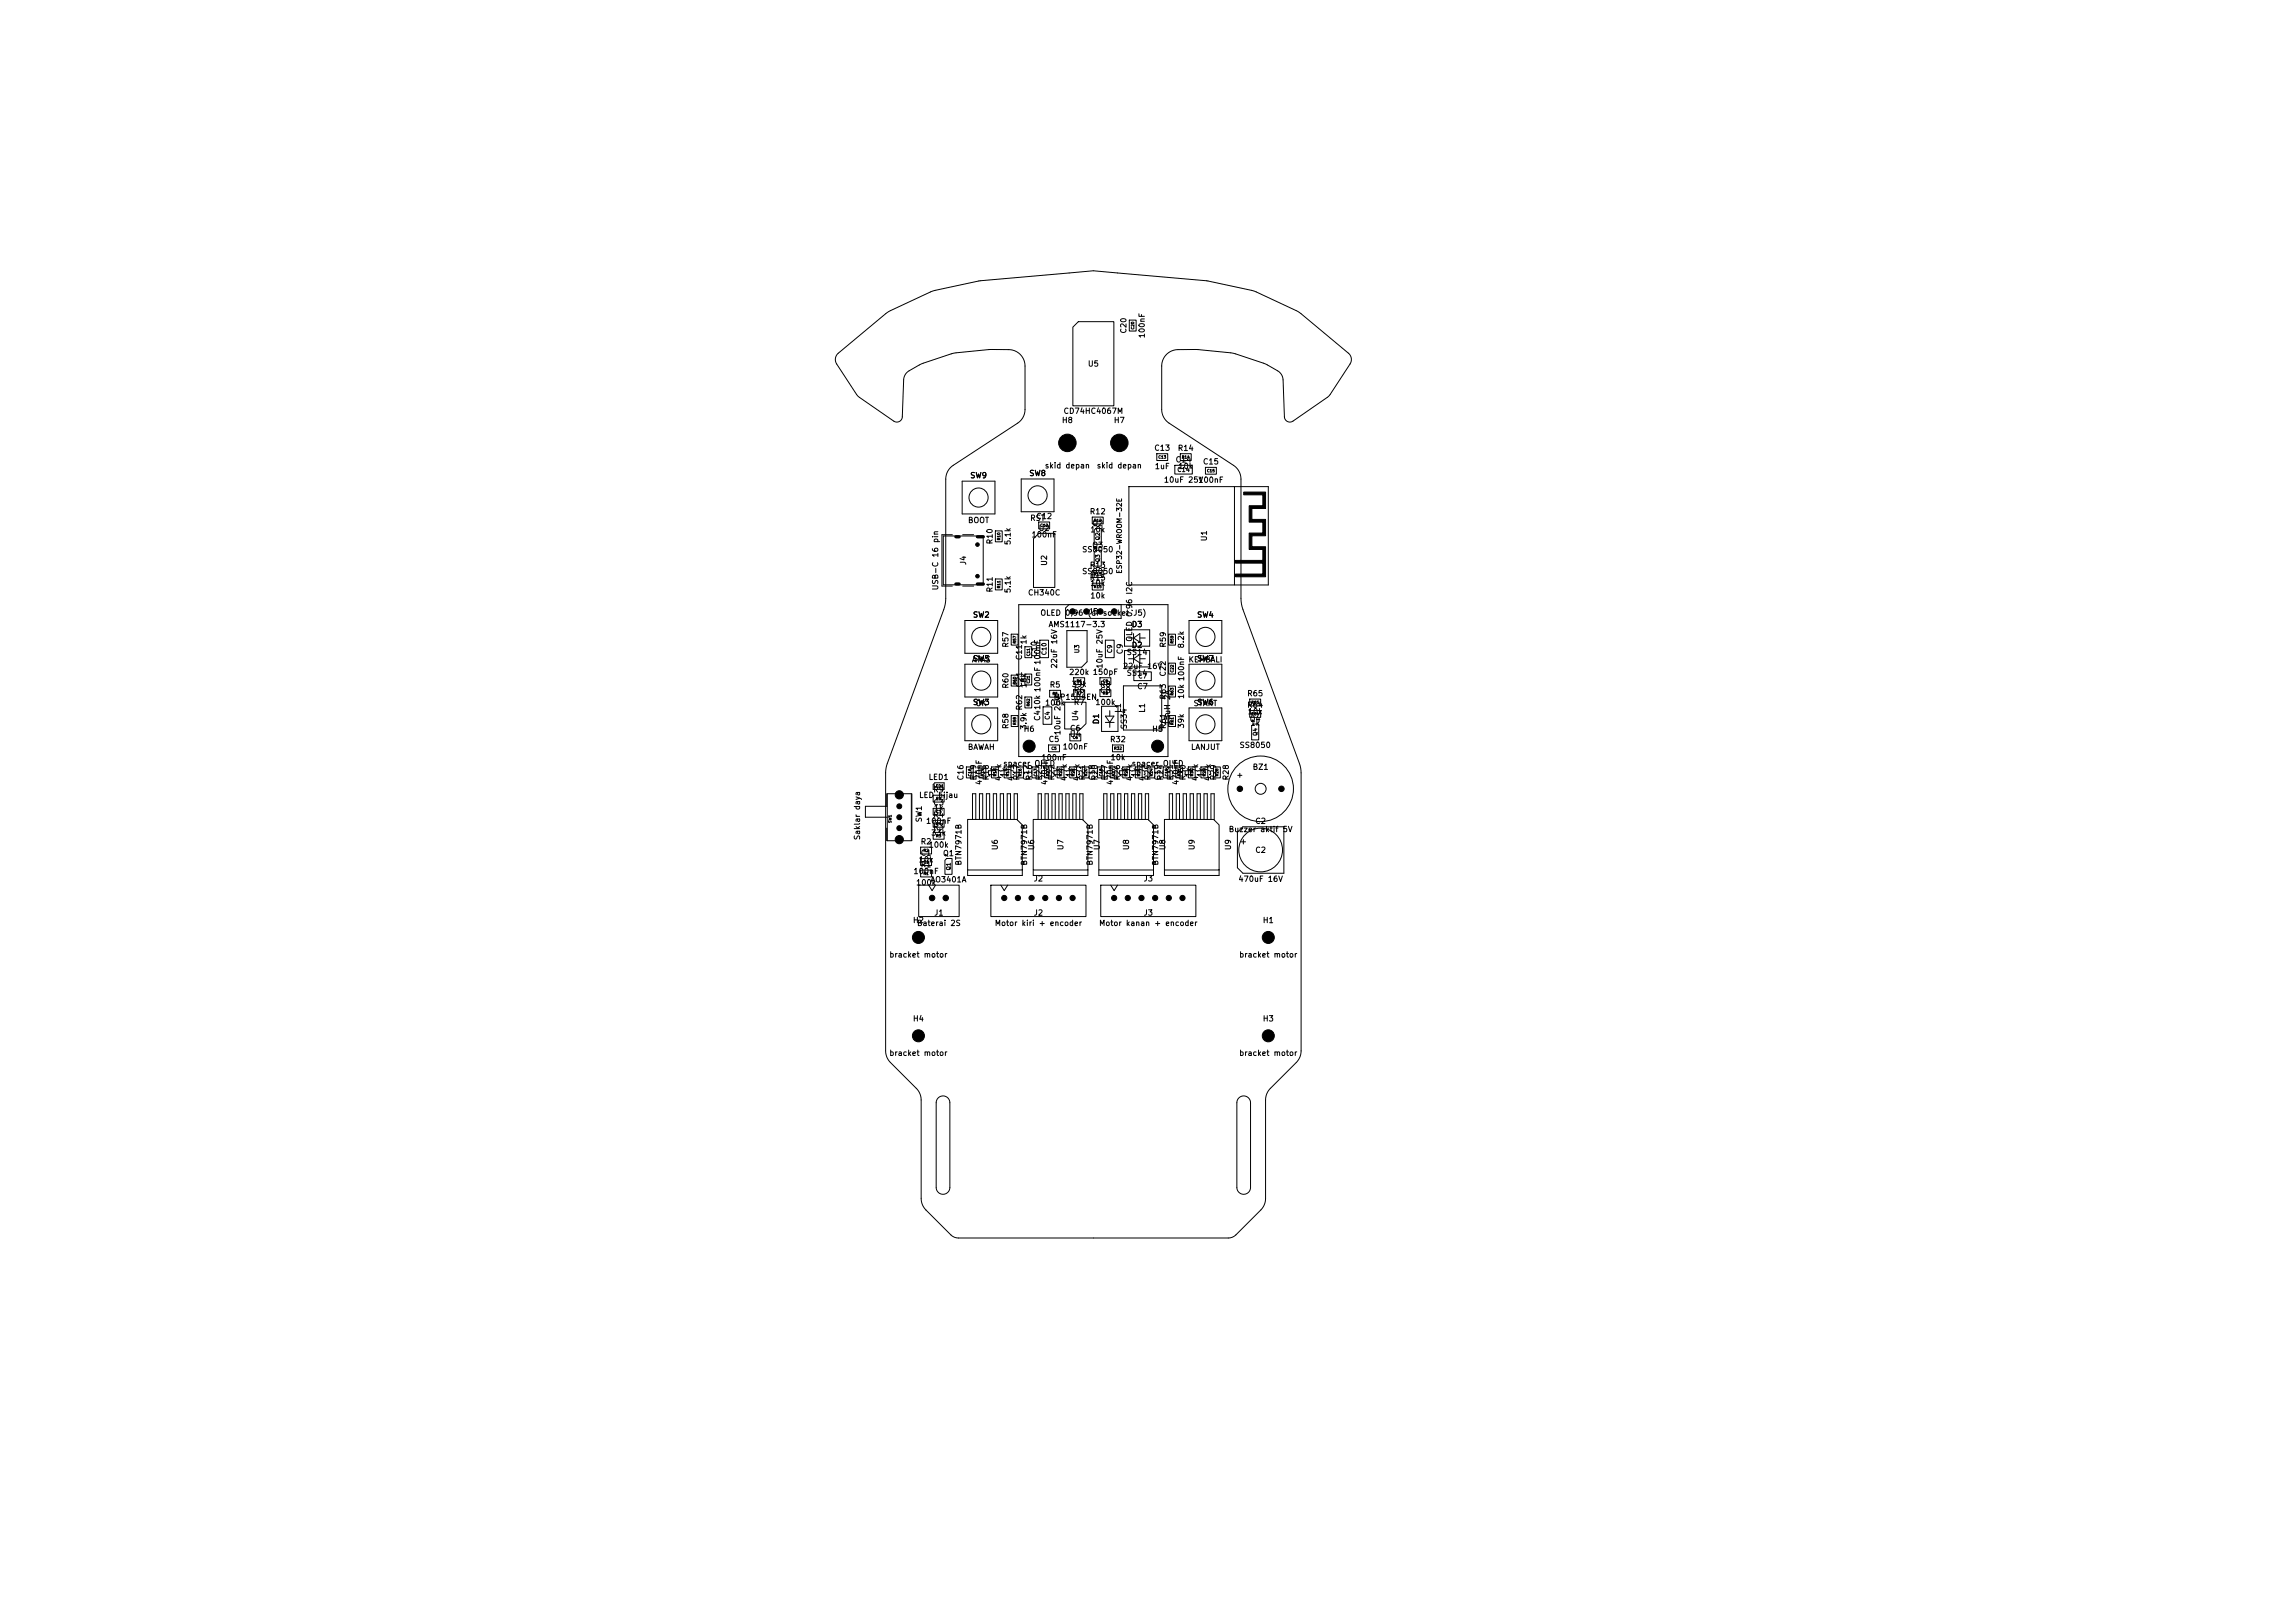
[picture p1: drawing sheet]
<svg xmlns="http://www.w3.org/2000/svg" width="420mm" height="297mm" viewBox="0 0 420 297" stroke-linecap="round" stroke-linejoin="round" font-family="sans-serif">
<defs><g id="words">
<g font-size="1">
<text x="206.3" y="61.1" transform="rotate(-90 206.3 61.1)">C20</text>
<text x="209.6" y="62" transform="rotate(-90 209.6 62)">100nF</text>
<text x="198.9" y="67.3">U5</text>
<text x="194.1" y="77.7">H8</text>
<text x="194.4" y="76">CD74HC4067M</text>
<text x="203.6" y="77.7">H7</text>
<text x="211" y="82.7">C13</text>
<text x="215.3" y="82.8">R14</text>
<text x="177.4" y="87.8">SW9</text>
<text x="188.2" y="87.4">SW8</text>
<text x="191" y="86">skid depan</text>
<text x="200.5" y="86">skid depan</text>
<text x="211.1" y="86.1">1uF</text>
<text x="212.8" y="88.6">10uF 25V</text>
<text x="214.9" y="84.9">C14</text>
<text x="215.4" y="86.1">10k</text>
<text x="219.1" y="88.6">100nF</text>
<text x="219.9" y="85.2">C15</text>
<text x="177" y="96">BOOT</text>
<text x="188.3" y="95.6">RST</text>
<text x="189.4" y="95.2">C12</text>
<text x="199.2" y="94.4">R12</text>
<text x="181.8" y="99.7" transform="rotate(-90 181.8 99.7)">R10</text>
<text x="185.1" y="99.8" transform="rotate(-90 185.1 99.8)">5.1k</text>
<text x="188.6" y="98.6">100nF</text>
<text x="189.9" y="97.4">U2</text>
<text x="197.8" y="101.3">SS8050</text>
<text x="199.3" y="97.7">10k</text>
<text x="199.7" y="96.5">Q2</text>
<text x="199.7" y="100.5">Q3</text>
<text x="221" y="99.1" transform="rotate(-90 221 99.1)">U1</text>
<text x="177" y="103.5" transform="rotate(-90 177 103.5)">J4</text>
<text x="191.8" y="103.7" transform="rotate(-90 191.8 103.7)">U2</text>
<text x="197.8" y="105.3">SS8050</text>
<text x="199.2" y="104.2">R13</text>
<text x="199.2" y="106.5">R15</text>
<text x="199.3" y="107.5">10k</text>
<text x="171.9" y="108.1" transform="rotate(-90 171.9 108.1)">USB-C 16 pin</text>
<text x="177.9" y="113.3">SW2</text>
<text x="181.8" y="108.5" transform="rotate(-90 181.8 108.5)">R11</text>
<text x="185.1" y="108.6" transform="rotate(-90 185.1 108.6)">5.1k</text>
<text x="187.9" y="109.2">CH340C</text>
<text x="190.2" y="112.9">OLED 0,96 (di socket J5)</text>
<text x="199" y="112.7">J5</text>
<text x="199.3" y="109.8">10k</text>
<text x="218.9" y="113.3">SW4</text>
<text x="184.7" y="118.6" transform="rotate(-90 184.7 118.6)">R57</text>
<text x="188" y="118" transform="rotate(-90 188 118)">1k</text>
<text x="191.7" y="115">AMS1117-3.3</text>
<text x="205.6" y="119.8" transform="rotate(-90 205.6 119.8)">C9</text>
<text x="206.9" y="118.8">D2</text>
<text x="206.9" y="115">D3</text>
<text x="207.3" y="117.5" transform="rotate(-90 207.3 117.5)">OLED 0,96 I2C</text>
<text x="213.5" y="118.6" transform="rotate(-90 213.5 118.6)">R59</text>
<text x="216.8" y="118.7" transform="rotate(-90 216.8 118.7)">8.2k</text>
<text x="177.7" y="121.5">ATAS</text>
<text x="177.9" y="121.3">SW5</text>
<text x="187.2" y="125.9" transform="rotate(-90 187.2 125.9)">C21</text>
<text x="187.2" y="120.9" transform="rotate(-90 187.2 120.9)">C11</text>
<text x="189.9" y="120.3" transform="rotate(-90 189.9 120.3)">C10</text>
<text x="193.6" y="122.4" transform="rotate(-90 193.6 122.4)">22uF 16V</text>
<text x="195.5" y="123.8">220k 150pF</text>
<text x="195.9" y="126">39k</text>
<text x="201.1" y="126">R8</text>
<text x="201.9" y="122.4" transform="rotate(-90 201.9 122.4)">10uF 25V</text>
<text x="205.3" y="122.7">22uF 16V</text>
<text x="206" y="123.9">SS14</text>
<text x="206" y="120.1">SS14</text>
<text x="213.5" y="123.9" transform="rotate(-90 213.5 123.9)">C22</text>
<text x="217.3" y="121.5">KEMBALI</text>
<text x="218.9" y="121.3">SW7</text>
<text x="177.9" y="129.3">SW3</text>
<text x="178.4" y="129.5">OK</text>
<text x="184.7" y="126.1" transform="rotate(-90 184.7 126.1)">R60</text>
<text x="187.2" y="130.1" transform="rotate(-90 187.2 130.1)">R62</text>
<text x="188" y="126" transform="rotate(-90 188 126)">18k</text>
<text x="191.1" y="129.4">100k</text>
<text x="191.9" y="126.1">R5</text>
<text x="192.6" y="128.3">MP1584EN</text>
<text x="196.3" y="127.1">R6</text>
<text x="196.3" y="129.3">R7</text>
<text x="200.3" y="129.3">100k</text>
<text x="201.1" y="127.1">C8</text>
<text x="205.3" y="130.5" transform="rotate(-90 205.3 130.5)">L1</text>
<text x="207.9" y="126.4">C7</text>
<text x="209.7" y="130.5" transform="rotate(-90 209.7 130.5)">L1</text>
<text x="213.5" y="128.1" transform="rotate(-90 213.5 128.1)">R63</text>
<text x="216.8" y="128" transform="rotate(-90 216.8 128)">10k 100nF</text>
<text x="218.2" y="129.5">START</text>
<text x="218.9" y="129.3">SW6</text>
<text x="228" y="129.8">R64</text>
<text x="228" y="127.7">R65</text>
<text x="228.1" y="131">10k</text>
<text x="176.9" y="137.5">BAWAH</text>
<text x="184.7" y="133.5" transform="rotate(-90 184.7 133.5)">R58</text>
<text x="187.1" y="134.2">H6</text>
<text x="187.1" y="137.3">H6</text>
<text x="188" y="133.6" transform="rotate(-90 188 133.6)">3.9k</text>
<text x="190.5" y="132" transform="rotate(-90 190.5 132)">C410k 100nF 100nF</text>
<text x="191.7" y="136">C5</text>
<text x="194.2" y="134.6" transform="rotate(-90 194.2 134.6)">10uF 25V</text>
<text x="194.3" y="137.4">100nF</text>
<text x="195.6" y="135.1">U4</text>
<text x="195.6" y="134">C6</text>
<text x="197.5" y="132" transform="rotate(-90 197.5 132)">U4</text>
<text x="201.3" y="132.6" transform="rotate(-90 201.3 132.6)">D1</text>
<text x="202.9" y="136.1">R32</text>
<text x="206.4" y="133.6" transform="rotate(-90 206.4 133.6)">SS34</text>
<text x="210.6" y="134.2">H5</text>
<text x="210.6" y="137.3">H5</text>
<text x="213.5" y="133.5" transform="rotate(-90 213.5 133.5)">R61</text>
<text x="214.3" y="132.8" transform="rotate(-90 214.3 132.8)">15uH 2A</text>
<text x="216.8" y="133.4" transform="rotate(-90 216.8 133.4)">39k</text>
<text x="217.8" y="137.5">LANJUT</text>
<text x="226.6" y="137.1">SS8050</text>
<text x="228.5" y="132.3">Q4</text>
<text x="228.6" y="133.1">1k</text>
<text x="169.8" y="143">LED1</text>
<text x="176.5" y="142.9" transform="rotate(-90 176.5 142.9)">C16</text>
<text x="178.8" y="142.9" transform="rotate(-90 178.8 142.9)">R19</text>
<text x="179.8" y="143.8" transform="rotate(-90 179.8 143.8)">470nF</text>
<text x="181.1" y="142.9" transform="rotate(-90 181.1 142.9)">R18</text>
<text x="182.1" y="142.3" transform="rotate(-90 182.1 142.3)">1k</text>
<text x="183.4" y="143" transform="rotate(-90 183.4 143)">4.7k</text>
<text x="183.4" y="140.5">spacer</text>
<text x="184.4" y="142.3" transform="rotate(-90 184.4 142.3)">1k</text>
<text x="185.7" y="143" transform="rotate(-90 185.7 143)">4.7k</text>
<text x="186.7" y="142.9" transform="rotate(-90 186.7 142.9)">R17</text>
<text x="188.5" y="142.9" transform="rotate(-90 188.5 142.9)">C17</text>
<text x="189" y="142.9" transform="rotate(-90 189 142.9)">R16</text>
<text x="189.1" y="140.5">OLED</text>
<text x="190.4" y="139.4">100nF</text>
<text x="190.8" y="142.9" transform="rotate(-90 190.8 142.9)">R23</text>
<text x="191.8" y="143.8" transform="rotate(-90 191.8 143.8)">470nF</text>
<text x="193.1" y="142.9" transform="rotate(-90 193.1 142.9)">R22</text>
<text x="194.1" y="142.3" transform="rotate(-90 194.1 142.3)">1k</text>
<text x="195.4" y="143" transform="rotate(-90 195.4 143)">4.7k</text>
<text x="196.4" y="142.3" transform="rotate(-90 196.4 142.3)">1k</text>
<text x="197.7" y="143" transform="rotate(-90 197.7 143)">4.7k</text>
<text x="198.7" y="142.9" transform="rotate(-90 198.7 142.9)">R21</text>
<text x="200.5" y="142.9" transform="rotate(-90 200.5 142.9)">C18</text>
<text x="201" y="142.9" transform="rotate(-90 201 142.9)">R20</text>
<text x="202.8" y="142.9" transform="rotate(-90 202.8 142.9)">R27</text>
<text x="203" y="139.4">10k</text>
<text x="203.8" y="143.8" transform="rotate(-90 203.8 143.8)">470nF</text>
<text x="205.1" y="142.9" transform="rotate(-90 205.1 142.9)">R26</text>
<text x="206.1" y="142.3" transform="rotate(-90 206.1 142.3)">1k</text>
<text x="206.9" y="140.5">spacer OLED</text>
<text x="207.4" y="143" transform="rotate(-90 207.4 143)">4.7k</text>
<text x="208.4" y="142.3" transform="rotate(-90 208.4 142.3)">1k</text>
<text x="209.7" y="143" transform="rotate(-90 209.7 143)">4.7k</text>
<text x="210.7" y="142.9" transform="rotate(-90 210.7 142.9)">R25</text>
<text x="212.5" y="142.9" transform="rotate(-90 212.5 142.9)">C19</text>
<text x="213" y="142.9" transform="rotate(-90 213 142.9)">R24</text>
<text x="214.8" y="142.9" transform="rotate(-90 214.8 142.9)">R31</text>
<text x="215.8" y="143.8" transform="rotate(-90 215.8 143.8)">470nF</text>
<text x="217.1" y="142.9" transform="rotate(-90 217.1 142.9)">R30</text>
<text x="218.1" y="142.3" transform="rotate(-90 218.1 142.3)">1k</text>
<text x="219.4" y="143" transform="rotate(-90 219.4 143)">4.7k</text>
<text x="220.4" y="142.3" transform="rotate(-90 220.4 142.3)">1k</text>
<text x="221.7" y="143" transform="rotate(-90 221.7 143)">4.7k</text>
<text x="222.7" y="142.9" transform="rotate(-90 222.7 142.9)">R29</text>
<text x="225" y="142.9" transform="rotate(-90 225 142.9)">R28</text>
<text x="226.1" y="142.6">+</text>
<text x="229" y="141.1">BZ1</text>
<text x="168" y="146.3">LED hijau</text>
<text x="170.6" y="149.9">R4</text>
<text x="170.6" y="147.6">C3</text>
<text x="170.6" y="145.3">R9</text>
<text x="170.7" y="148.6">1k</text>
<text x="157.6" y="153.8" transform="rotate(-90 157.6 153.8)">Saklar daya</text>
<text x="168.3" y="154.8">R2</text>
<text x="168.9" y="150.6" transform="rotate(-90 168.9 150.6)">SW1</text>
<text x="169.3" y="151">100nF</text>
<text x="169.8" y="155.4">100k</text>
<text x="170.2" y="153.2">33k</text>
<text x="170.6" y="152.1">R3</text>
<text x="182.8" y="155.7" transform="rotate(-90 182.8 155.7)">U6</text>
<text x="189.4" y="155.7" transform="rotate(-90 189.4 155.7)">U6</text>
<text x="194.8" y="155.7" transform="rotate(-90 194.8 155.7)">U7</text>
<text x="201.4" y="155.7" transform="rotate(-90 201.4 155.7)">U7</text>
<text x="206.8" y="155.7" transform="rotate(-90 206.8 155.7)">U8</text>
<text x="213.4" y="155.7" transform="rotate(-90 213.4 155.7)">U8</text>
<text x="218.8" y="155.7" transform="rotate(-90 218.8 155.7)">U9</text>
<text x="224.7" y="152.5">Buzzer aktif 5V</text>
<text x="225.4" y="155.7" transform="rotate(-90 225.4 155.7)">U9</text>
<text x="229.5" y="151">C2</text>
<text x="167" y="160.2">100nF</text>
<text x="167.9" y="158.1">10k</text>
<text x="168.3" y="156.8">C1</text>
<text x="168.3" y="159">R1</text>
<text x="170.1" y="161.7">AO3401A</text>
<text x="172.4" y="156.9">Q1</text>
<text x="176.1" y="158.5" transform="rotate(-90 176.1 158.5)">BTN7971B</text>
<text x="188.1" y="158.5" transform="rotate(-90 188.1 158.5)">BTN7971B</text>
<text x="189" y="161.5">J2</text>
<text x="200.1" y="158.5" transform="rotate(-90 200.1 158.5)">BTN7971B</text>
<text x="209.1" y="161.5">J3</text>
<text x="212.1" y="158.5" transform="rotate(-90 212.1 158.5)">BTN7971B</text>
<text x="226.4" y="161.6">470uF 16V</text>
<text x="229.5" y="156.3">C2</text>
<text x="167.5" y="162.3">100k</text>
<text x="170.8" y="167.8">J1</text>
<text x="189" y="167.8">J2</text>
<text x="209.1" y="167.8">J3</text>
<text x="166.9" y="169.2">H2</text>
<text x="166.9" y="172.3">H2</text>
<text x="167.6" y="169.7">Baterai 2S</text>
<text x="181.9" y="169.7">Motor kiri + encoder</text>
<text x="200.9" y="169.7">Motor kanan + encoder</text>
<text x="230.9" y="169.2">H1</text>
<text x="230.9" y="172.3">H1</text>
<text x="162.6" y="175.5">bracket motor</text>
<text x="226.6" y="175.5">bracket motor</text>
<text x="166.9" y="187.2">H4</text>
<text x="166.9" y="190.3">H4</text>
<text x="230.9" y="187.2">H3</text>
<text x="230.9" y="190.3">H3</text>
<text x="162.6" y="193.5">bracket motor</text>
<text x="226.6" y="193.5">bracket motor</text>
</g>
<text font-size=".9" x="205.4" y="105.1" transform="rotate(-90 205.4 105.1)">ESP32-WROOM-32E</text>
<g font-size=".8">
<text x="215.3" y="86.6">C14</text>
<text x="191.6" y="120" transform="rotate(-90 191.6 120)">C10</text>
<text x="197.6" y="119.6" transform="rotate(-90 197.6 119.6)">U3</text>
<text x="203.6" y="119.6" transform="rotate(-90 203.6 119.6)">C9</text>
<text x="208.1" y="124.4">C7</text>
<text x="192.2" y="131.8" transform="rotate(-90 192.2 131.8)">C4</text>
</g>
<g font-size=".7">
<text x="201.3" y="98.9" transform="rotate(-90 201.3 98.9)">Q2</text>
<text x="201.3" y="102.9" transform="rotate(-90 201.3 102.9)">Q3</text>
<text x="230.1" y="134.7" transform="rotate(-90 230.1 134.7)">Q4</text>
<text x="174" y="159.3" transform="rotate(-90 174 159.3)">Q1</text>
</g>
<g font-size=".5">
<text x="207.6" y="60.4" transform="rotate(-90 207.6 60.4)">C20</text>
<text x="211.8" y="84">C13</text>
<text x="216.1" y="84">R14</text>
<text x="220.7" y="86.5">C15</text>
<text x="200" y="95.6">R12</text>
<text x="183.1" y="98.9" transform="rotate(-90 183.1 98.9)">R10</text>
<text x="190.2" y="96.5">C12</text>
<text x="183.1" y="107.7" transform="rotate(-90 183.1 107.7)">R11</text>
<text x="200" y="105.4">R13</text>
<text x="200" y="107.7">R15</text>
<text x="186" y="117.8" transform="rotate(-90 186 117.8)">R57</text>
<text x="214.8" y="117.8" transform="rotate(-90 214.8 117.8)">R59</text>
<text x="186" y="125.3" transform="rotate(-90 186 125.3)">R60</text>
<text x="188.5" y="125.1" transform="rotate(-90 188.5 125.1)">C21</text>
<text x="188.5" y="120.1" transform="rotate(-90 188.5 120.1)">C11</text>
<text x="196.9" y="125">R6</text>
<text x="201.7" y="125">C8</text>
<text x="214.8" y="123.1" transform="rotate(-90 214.8 123.1)">C22</text>
<text x="188.5" y="129.3" transform="rotate(-90 188.5 129.3)">R62</text>
<text x="192.5" y="127.3">R5</text>
<text x="196.9" y="127.2">R7</text>
<text x="201.7" y="127.2">R8</text>
<text x="214.8" y="127.3" transform="rotate(-90 214.8 127.3)">R63</text>
<text x="228.8" y="131">R64</text>
<text x="228.8" y="128.9">R65</text>
<text x="186" y="132.7" transform="rotate(-90 186 132.7)">R58</text>
<text x="192.3" y="137.3">C5</text>
<text x="196.2" y="135.3">C6</text>
<text x="203.7" y="137.3">R32</text>
<text x="214.8" y="132.7" transform="rotate(-90 214.8 132.7)">R61</text>
<text x="177.8" y="142.1" transform="rotate(-90 177.8 142.1)">C16</text>
<text x="180.1" y="142.1" transform="rotate(-90 180.1 142.1)">R19</text>
<text x="182.4" y="142.1" transform="rotate(-90 182.4 142.1)">R18</text>
<text x="184.7" y="142.1" transform="rotate(-90 184.7 142.1)">R17</text>
<text x="187" y="142.1" transform="rotate(-90 187 142.1)">R16</text>
<text x="189.8" y="142.1" transform="rotate(-90 189.8 142.1)">C17</text>
<text x="192.1" y="142.1" transform="rotate(-90 192.1 142.1)">R23</text>
<text x="194.4" y="142.1" transform="rotate(-90 194.4 142.1)">R22</text>
<text x="196.7" y="142.1" transform="rotate(-90 196.7 142.1)">R21</text>
<text x="199" y="142.1" transform="rotate(-90 199 142.1)">R20</text>
<text x="201.8" y="142.1" transform="rotate(-90 201.8 142.1)">C18</text>
<text x="204.1" y="142.1" transform="rotate(-90 204.1 142.1)">R27</text>
<text x="206.4" y="142.1" transform="rotate(-90 206.4 142.1)">R26</text>
<text x="208.7" y="142.1" transform="rotate(-90 208.7 142.1)">R25</text>
<text x="211" y="142.1" transform="rotate(-90 211 142.1)">R24</text>
<text x="213.8" y="142.1" transform="rotate(-90 213.8 142.1)">C19</text>
<text x="216.1" y="142.1" transform="rotate(-90 216.1 142.1)">R31</text>
<text x="218.4" y="142.1" transform="rotate(-90 218.4 142.1)">R30</text>
<text x="220.7" y="142.1" transform="rotate(-90 220.7 142.1)">R29</text>
<text x="223" y="142.1" transform="rotate(-90 223 142.1)">R28</text>
<text x="170.7" y="144.2">LED1</text>
<text x="171.2" y="148.9">C3</text>
<text x="171.2" y="146.5">R9</text>
<text x="163.2" y="150.7" transform="rotate(-90 163.2 150.7)">SW1</text>
<text x="171.2" y="151.1">R4</text>
<text x="171.2" y="153.3">R3</text>
<text x="168.9" y="158.1">C1</text>
<text x="168.9" y="160.2">R1</text>
<text x="168.9" y="156">R2</text>
</g>
</g></defs>
<g fill="none" stroke="#000" stroke-width=".18">
<path d="M196.3 59.9l1-1h6.4v15.4h-7.4zM206.6 58.6h1.2v2h-1.2zM153.2 64.7l9.1-7.5 8.4-4 8.6-1.8 20.7-1.8 20.8 1.8 8.7 1.9 8.2 3.9 9 7.4a1.5 1.5 0 0 1 .3 2l-3.9 5.9-6.6 4.6a1 1 0 0 1-1.6-.8l-.2-7-.5-1.1-.5-.3-2.5-1.4-6.1-1.9a46.5 46.5 0 0 0-9.6-.6 3 3 0 0 0-3 3v7.9a3 3 0 0 0 1.4 2.5l11.7 7.8a3 3 0 0 1 1.4 2.5l.1 22.8 10.6 29.2 .3 1.3v51.3a3 3 0 0 1-.9 2.1l-4.7 4.8a3 3 0 0 0-.9 2.1v18a3 3 0 0 1-.9 2.1l-4.6 4.7-1.2 .4h-49.5l-.7-.1-.6-.3-4.6-4.7a3 3 0 0 1-.9-2.1v-18a3 3 0 0 0-.9-2.1l-4.7-4.8a3 3 0 0 1-.9-2.1v-51.3l.3-1.3 10.6-29.2 .1-22.8a3 3 0 0 1 1.4-2.5l11.7-7.8a3 3 0 0 0 1.4-2.5v-7.9a3 3 0 0 0-3-3 47.2 47.2 0 0 0-9.6 .6l-6.4 2-2.2 1.3-.5 .4-.5 1.1-.2 6.9a1 1 0 0 1-1.6 .8l-6.6-4.7-3.9-5.8a1.5 1.5 0 0 1 .2-1.9zM172.5 98.1h7.3v8.9h-7.3zM174.2 97.9h-1.9v9.3h1.9M176 88h6v6.1h-6zM176.1 97.9h2M182.1 97.1h1.2v2h-1.2zM186.8 87.7h6v6h-6zM190 95.5h2v1.3h-2zM190 97.6h3v9.9h-4v-8.9zM199.8 94.6h2v1.3h-2z"/>
<path d="M200.1 97l.4-.3h.9v2.9h-1.3zM206.5 89.1h19.3v18h-19.3zM211.6 83h2v1.3h-2zM214.9 85.1h3.2v1.6h-3.2zM215.9 83h2v1.3h-2zM220.5 85.5h2v1.3h-2zM225.8 89.1h6.2v18h-6.2M227.5 90.1h4v3h-2.5v2h2.5v3h-2.5v2h2.5v5.4h-5.5v-.4h5v-2h-5v-.6h5v-2h-2.5v-3h2.5v-2h-2.5v-3h2.5v-2h-3.5zM176.1 107.2h2M176.5 113.6h6v6h-6zM182.1 106h1.2v2h-1.2zM185 116.1h1.2v2h-1.2z"/>
<path d="M186.3 110.7h27.3v27.8h-27.3zM187.5 118.4h1.2v2h-1.2zM190.2 117.1h1.6v3.3h-1.6zM195.2 115.4h3.6v5.7l-.9 1h-2.7zM195.6 110.6h9.5v2.6h-10.2v-1.9zM199.8 104.4h2v1.3h-2zM199.8 106.7h2v1.3h-2zM200.1 101l.4-.3h.9v2.9h-1.3zM202.2 117.1h1.6v3.3h-1.6zM205.7 115.3h4.6v2.9h-4.6zM205.7 119.1h4.6v2.9h-4.6zM206.4 116.8h1"/>
<path d="M207.4 116v1.6M207.4 119.8v1.6M207.4 116.8l1.1-.8v1.5zM208.5 116.8h1M213.8 116.1h1.2v2h-1.2zM217.5 113.6h6v6h-6zM176.5 121.5h6v6.1h-6zM176.5 129.6h6v5.9h-6zM185 130.9h1.2v2h-1.2zM185 123.5h1.2v2h-1.2zM187.5 123.4h1.2v2h-1.2zM187.5 127.5h1.2v2h-1.2z"/>
<path d="M190.8 129.4h1.6v3.1h-1.6zM191.8 136.3h2v1.3h-2zM192 126.3h2v1.3h-2zM194.7 128.5h4v3.9l-1 1h-3zM195.7 134.3h2v1.3h-2zM196.4 124h2v1.3h-2zM196.4 126.2h2v1.3h-2zM201.2 126.2h2v1.3h-2zM201.2 124h2v1.3h-2zM201.5 129.3h3v4.6h-3zM202.2 132.2h1.6M202.2 131h1.6l-.8 1.2z"/>
<path d="M203 130.1v.9M203 132.2v.9M203.5 136.3h2v1.3h-2zM205.5 125.5h7v8.1h-7zM206.4 120.6h1M207.4 120.6l1.1-.8v1.5zM207.4 122.9h3.2v1.6h-3.2zM208.5 120.6h1M213.8 121.4h1.2v2h-1.2zM213.8 125.5h1.2v2h-1.2zM213.8 130.9h1.2v2h-1.2zM217.5 121.5h6v6.1h-6z"/>
<path d="M217.5 129.6h6v5.9h-6zM228.6 130h2v1.3h-2zM228.6 127.9h2v1.3h-2zM229 132.8l.3-.3h.9v2.9h-1.2zM162.2 145.3v2.1M162.2 151.6v2.3M162.3 145.3h4.4v8.6h-4.4zM162.3 147.6h-4v2h4M166.8 145.3v8.6M168.4 157.1h2v1.3h-2zM168.4 159.2h2v1.3h-2zM168.4 155h2v1.3h-2z"/>
<path d="M170.7 150.1h2v1.3h-2zM170.7 147.9h2v1.3h-2zM170.7 145.5h2v1.3h-2zM170.7 152.3h2v1.3h-2zM171 143.2h1.7v1.2h-2v-.9zM173.2 157.1h1v2.9h-1.3v-2.6zM176.8 140.3h1.2v2h-1.2zM177 150h9l1 1v8.2h-10zM177 159.2v1h10v-1M177.9 150v-4.7h.6v4.7M179.1 140.3h1.2v2h-1.2zM179.2 150v-4.7h.6v4.7"/>
<path d="M180.4 150v-4.7h.6v4.7M181.4 140.3h1.2v2h-1.2zM181.7 150v-4.7h.6v4.7M183 150v-4.7h.6v4.7M183.7 140.3h1.2v2h-1.2zM184.2 150v-4.7h.6v4.7M185.5 150v-4.7h.6v4.8M186 140.3h1.2v2h-1.2zM188.8 140.3h1.2v2h-1.2zM189 150h9l1 1v8.2h-10zM189 159.2v1h10v-1M189.9 150v-4.7h.6v4.7"/>
<path d="M191.1 140.3h1.2v2h-1.2zM191.2 150v-4.7h.6v4.7M192.4 150v-4.7h.6v4.7M193.4 140.3h1.2v2h-1.2zM193.7 150v-4.7h.6v4.7M195 150v-4.7h.6v4.7M195.7 140.3h1.2v2h-1.2zM196.2 150v-4.7h.6v4.7M197.5 150v-4.7h.6v4.8M198 140.3h1.2v2h-1.2zM200.8 140.3h1.2v2h-1.2zM201 159.2v1h10v-1"/>
<path d="M201 150h9l1 1v8.2h-10zM201.9 150v-4.7h.6v4.7M203.1 140.3h1.2v2h-1.2zM203.2 150v-4.7h.6v4.7M204.4 150v-4.7h.6v4.7M205.4 140.3h1.2v2h-1.2zM205.7 150v-4.7h.6v4.7M207 150v-4.7h.6v4.7M207.7 140.3h1.2v2h-1.2zM208.2 150v-4.7h.6v4.7M209.5 150v-4.7h.6v4.8M210 140.3h1.2v2h-1.2z"/>
<path d="M212.8 140.3h1.2v2h-1.2zM213 159.2v1h10v-1M213 150h9l1 1v8.2h-10zM213.9 150v-4.7h.6v4.7M215.1 140.3h1.2v2h-1.2zM215.2 150v-4.7h.6v4.7M216.4 150v-4.7h.6v4.7M217.4 140.3h1.2v2h-1.2zM217.7 150v-4.7h.6v4.7M219 150v-4.7h.6v4.7M219.7 140.3h1.2v2h-1.2zM220.2 150v-4.7h.6v4.7"/>
<path d="M221.5 150v-4.7h.6v4.8M222 140.3h1.2v2h-1.2zM226.3 152.3l1-1h7.6v8.5h-7.6l-1-1zM227 154h.8M227.4 153.6v.8M168 162h7.4v5.7h-7.4zM169.9 162l.6 1 .6-1M181.3 162h17.4v5.7h-17.4zM183.1 162l.6 1 .6-1M201.4 162h17.3v5.7h-17.3zM203.2 162l.6 1 .6-1M171.6 200.9a1.25 1.25 0 0 1 1.4-.3 1.25 1.25 0 0 1 .7 1.2v15.5a1.25 1.25 0 0 1-1.2 1.2 1.25 1.25 0 0 1-1.3-1.2l.1-15.5v-.4z"/>
<path d="M226.6 200.9a1.25 1.25 0 0 1 1.4-.3 1.25 1.25 0 0 1 .8 1.2v15.5a1.25 1.25 0 0 1-1.3 1.2 1.25 1.25 0 0 1-1.2-1.2l-.1-15.5 .2-.5z"/>
<circle cx="179" cy="91" r="1.75"/>
<circle cx="189.8" cy="90.7" r="1.75"/>
<circle cx="179.5" cy="116.6" r="1.75"/>
<circle cx="220.5" cy="116.6" r="1.75"/>
<circle cx="179.5" cy="132.6" r="1.75"/>
<circle cx="179.5" cy="124.6" r="1.75"/>
<circle cx="220.5" cy="132.6" r="1.75"/>
<circle cx="220.5" cy="124.6" r="1.75"/>
<circle cx="230.6" cy="144.3" r="6"/>
<circle cx="230.6" cy="144.3" r="1"/>
<circle cx="230.6" cy="155.5" r="4"/>
</g>
<path d="M227.5 90.1h4v3h-2.5v2h2.5v3h-2.5v2h2.5v5.4h-5.5v-.4h5v-2h-5v-.6h5v-2h-2.5v-3h2.5v-2h-2.5v-3h2.5v-2h-3.5z" fill="#000"/>
<g fill="#000" stroke="#000" stroke-width=".18">
<circle cx="178.8" cy="99.7" r=".33"/>
<circle cx="195.3" cy="81" r="1.6"/>
<circle cx="204.7" cy="81" r="1.6"/>
<circle cx="178.8" cy="105.4" r=".33"/>
<circle cx="196.2" cy="111.9" r=".5"/>
<circle cx="198.7" cy="111.9" r=".5"/>
<circle cx="201.3" cy="111.9" r=".5"/>
<circle cx="203.8" cy="111.9" r=".5"/>
<circle cx="188.2" cy="136.5" r="1.1"/>
<circle cx="211.7" cy="136.5" r="1.1"/>
<circle cx="164.5" cy="147.6" r=".45"/>
<circle cx="164.5" cy="149.6" r=".45"/>
<circle cx="164.5" cy="151.5" r=".45"/>
<circle cx="164.5" cy="153.6" r=".75"/>
<circle cx="164.5" cy="145.4" r=".75"/>
<circle cx="226.8" cy="144.4" r=".5"/>
<circle cx="234.4" cy="144.4" r=".5"/>
<circle cx="168" cy="171.5" r="1.1"/>
<circle cx="170.5" cy="164.3" r=".5"/>
<circle cx="173" cy="164.3" r=".5"/>
<circle cx="183.7" cy="164.3" r=".48"/>
<circle cx="186.2" cy="164.3" r=".48"/>
<circle cx="188.7" cy="164.3" r=".48"/>
<circle cx="191.2" cy="164.3" r=".48"/>
<circle cx="193.7" cy="164.3" r=".48"/>
<circle cx="196.2" cy="164.3" r=".48"/>
<circle cx="203.8" cy="164.3" r=".48"/>
<circle cx="206.3" cy="164.3" r=".48"/>
<circle cx="208.8" cy="164.3" r=".48"/>
<circle cx="211.3" cy="164.3" r=".48"/>
<circle cx="213.8" cy="164.3" r=".48"/>
<circle cx="216.3" cy="164.3" r=".48"/>
<circle cx="232" cy="171.5" r="1.1"/>
<circle cx="168" cy="189.5" r="1.1"/>
<circle cx="232" cy="189.5" r="1.1"/>
</g>
<path d="M174.9 98.2h.6M178.8 98.2h1.1M174.9 106.9h.6M178.8 106.9h1.1" fill="none" stroke="#000" stroke-width=".6"/>
<use href="#words"/>
</svg>
